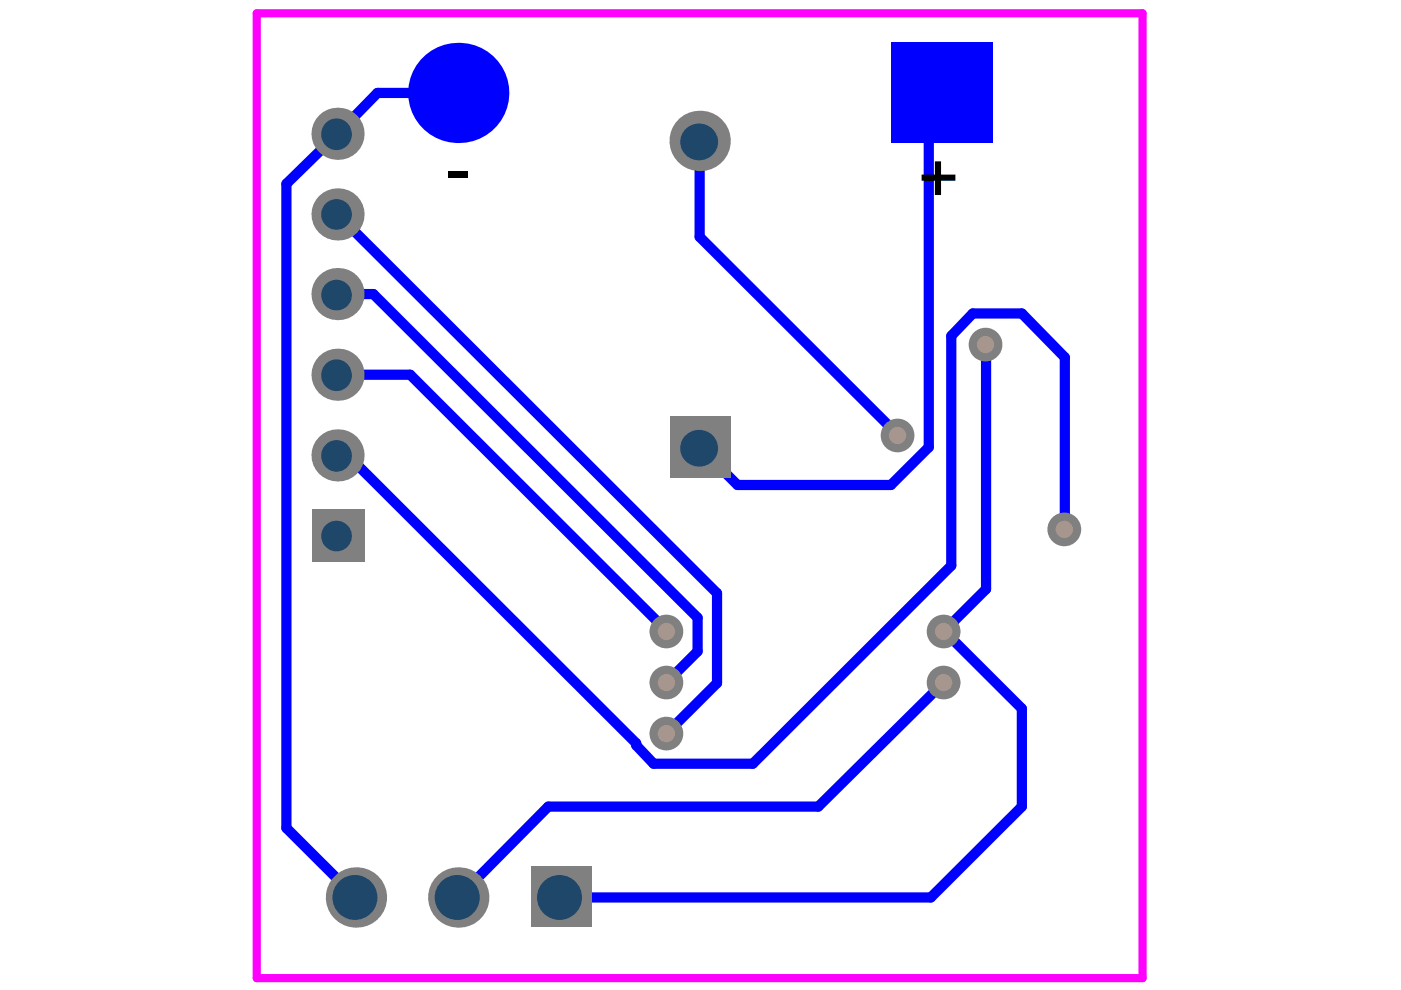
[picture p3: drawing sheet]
<svg xmlns="http://www.w3.org/2000/svg" width="297mm" height="210mm" viewBox="0 0 297 210" stroke-linecap="round" stroke-linejoin="round" font-family="sans-serif">
<path d="M54.4 2.8h187.8v204.6h-187.8z" fill="none" stroke="#f0f" stroke-width="1.7"/>
<g fill="#a6968d">
<circle cx="141.3" cy="133.9" r="1.84"/>
<circle cx="200.1" cy="133.9" r="1.84"/>
<circle cx="209" cy="73.1" r="1.84"/>
<circle cx="200.1" cy="144.7" r="1.84"/>
<circle cx="190.3" cy="92.3" r="1.84"/>
<circle cx="225.7" cy="112.2" r="1.84"/>
<circle cx="141.3" cy="144.7" r="1.84"/>
<circle cx="141.3" cy="155.5" r="1.84"/>
</g>
<path d="M97.2 19.7h-17.2l-8.4 8.7-10.9 10.6v136.6l14.8 14.7M199.5 19.7l-2.6 2.8v72.3l-8 8h-32.5l-8.1-8M148.3 29.9v20.3l42.1 42M71.6 45.5l80.4 80.3v19l-10.6 10.6M71.6 62.3h7.6l68.7 68.7v7.1l-6.5 6.5M71.6 79.5h15.4l54.4 54.3M209.1 73v51.9l-8.9 8.9 16.5 16.4v20.8l-19.3 19.3h-78.6M71.6 96.6h2.1l61.2 61v.4l3.7 3.9h21l42.1-42v-48.7l4.5-4.7h10.5l9.1 9.3v36.3M200.2 144.6l-26.7 26.4h-57.3l-19 19.3" fill="none" stroke="#00f" stroke-width="2.2"/>
<circle cx="141.3" cy="133.9" r="3.6" fill="#808080"/>
<circle cx="141.3" cy="133.9" r="1.84" fill="#a6968d"/>
<circle cx="200.1" cy="133.9" r="3.6" fill="#808080"/>
<circle cx="200.1" cy="133.9" r="1.84" fill="#a6968d"/>
<circle cx="209" cy="73.1" r="3.6" fill="#808080"/>
<circle cx="209" cy="73.1" r="1.84" fill="#a6968d"/>
<circle cx="200.1" cy="144.7" r="3.6" fill="#808080"/>
<circle cx="200.1" cy="144.7" r="1.84" fill="#a6968d"/>
<circle cx="190.3" cy="92.3" r="3.6" fill="#808080"/>
<circle cx="190.3" cy="92.3" r="1.84" fill="#a6968d"/>
<circle cx="225.7" cy="112.2" r="3.6" fill="#808080"/>
<circle cx="225.7" cy="112.2" r="1.84" fill="#a6968d"/>
<circle cx="141.3" cy="144.7" r="3.6" fill="#808080"/>
<circle cx="141.3" cy="144.7" r="1.84" fill="#a6968d"/>
<circle cx="141.3" cy="155.5" r="3.6" fill="#808080"/>
<circle cx="141.3" cy="155.5" r="1.84" fill="#a6968d"/>
<path d="M142.1 88.3h12.7v13h-12.7z" fill-rule="evenodd" fill="#808080"/>
<path d="M145.4 92.3a4 4 0 0 1 5.7-.1 4 4 0 0 1 0 5.7 4 4 0 0 1-5.7-.1 3.8 3.8 0 0 1 0-5.5z" fill="#1f4769"/>
<circle cx="148.3" cy="29.9" r="6.4" fill="#808080"/>
<path d="M145.4 27.3a4 4 0 0 1 5.7 0 4 4 0 0 1 0 5.6 4 4 0 0 1-5.7 0 3.8 3.8 0 0 1 0-5.6z" fill="#1f4769"/>
<circle cx="75.5" cy="190.3" r="6.4" fill="#808080"/>
<circle cx="75.3" cy="190.3" r="4.8" fill="#1f4769"/>
<circle cx="97.2" cy="190.3" r="6.4" fill="#808080"/>
<circle cx="96.9" cy="190.3" r="4.8" fill="#1f4769"/>
<path d="M112.6 183.8h12.8v12.8h-12.8z" fill-rule="evenodd" fill="#808080"/>
<circle cx="118.6" cy="190.3" r="4.8" fill="#1f4769"/>
<circle cx="71.6" cy="79.5" r="5.5" fill="#808080"/>
<path d="M69.1 77.2a3.3 3.3 0 0 1 4.7 .2 3.3 3.3 0 0 1-.4 4.7 3.3 3.3 0 0 1-4.7-.7 3.4 3.4 0 0 1 .4-4.2z" fill="#1f4769"/>
<circle cx="71.6" cy="96.6" r="5.5" fill="#808080"/>
<path d="M69.1 94.3a3.3 3.3 0 0 1 4.7 .2 3.3 3.3 0 0 1-.4 4.7 3.3 3.3 0 0 1-4.7-.7 3.4 3.4 0 0 1 .4-4.2z" fill="#1f4769"/>
<path d="M66.1 108h11.1v11.1h-11.1z" fill-rule="evenodd" fill="#808080"/>
<circle cx="71.4" cy="113.7" r="3.3" fill="#1f4769"/>
<circle cx="71.6" cy="45.5" r="5.5" fill="#808080"/>
<circle cx="71.4" cy="45.5" r="3.3" fill="#1f4769"/>
<circle cx="71.6" cy="28.4" r="5.5" fill="#808080"/>
<path d="M69.1 26.1a3.3 3.3 0 0 1 4.7 .2 3.3 3.3 0 0 1-.4 4.7 3.3 3.3 0 0 1-4.7-.7 3.4 3.4 0 0 1 .4-4.2z" fill="#1f4769"/>
<circle cx="71.6" cy="62.3" r="5.5" fill="#808080"/>
<circle cx="71.4" cy="62.6" r="3.3" fill="#1f4769"/>
<circle cx="97.2" cy="19.7" r="10.6" fill="#00f"/>
<path d="M188.9 9.1h21.5v21.2h-21.5z" fill-rule="evenodd" fill="#00f"/>
<path d="M95 36.4h4.1v1.3h-4.1zM195.4 37h2.8v-2.8h1.3v2.8h3.1v1.3h-3.1v3.1h-1.3v-3.1h-2.8z" fill="#000"/>
</svg>
